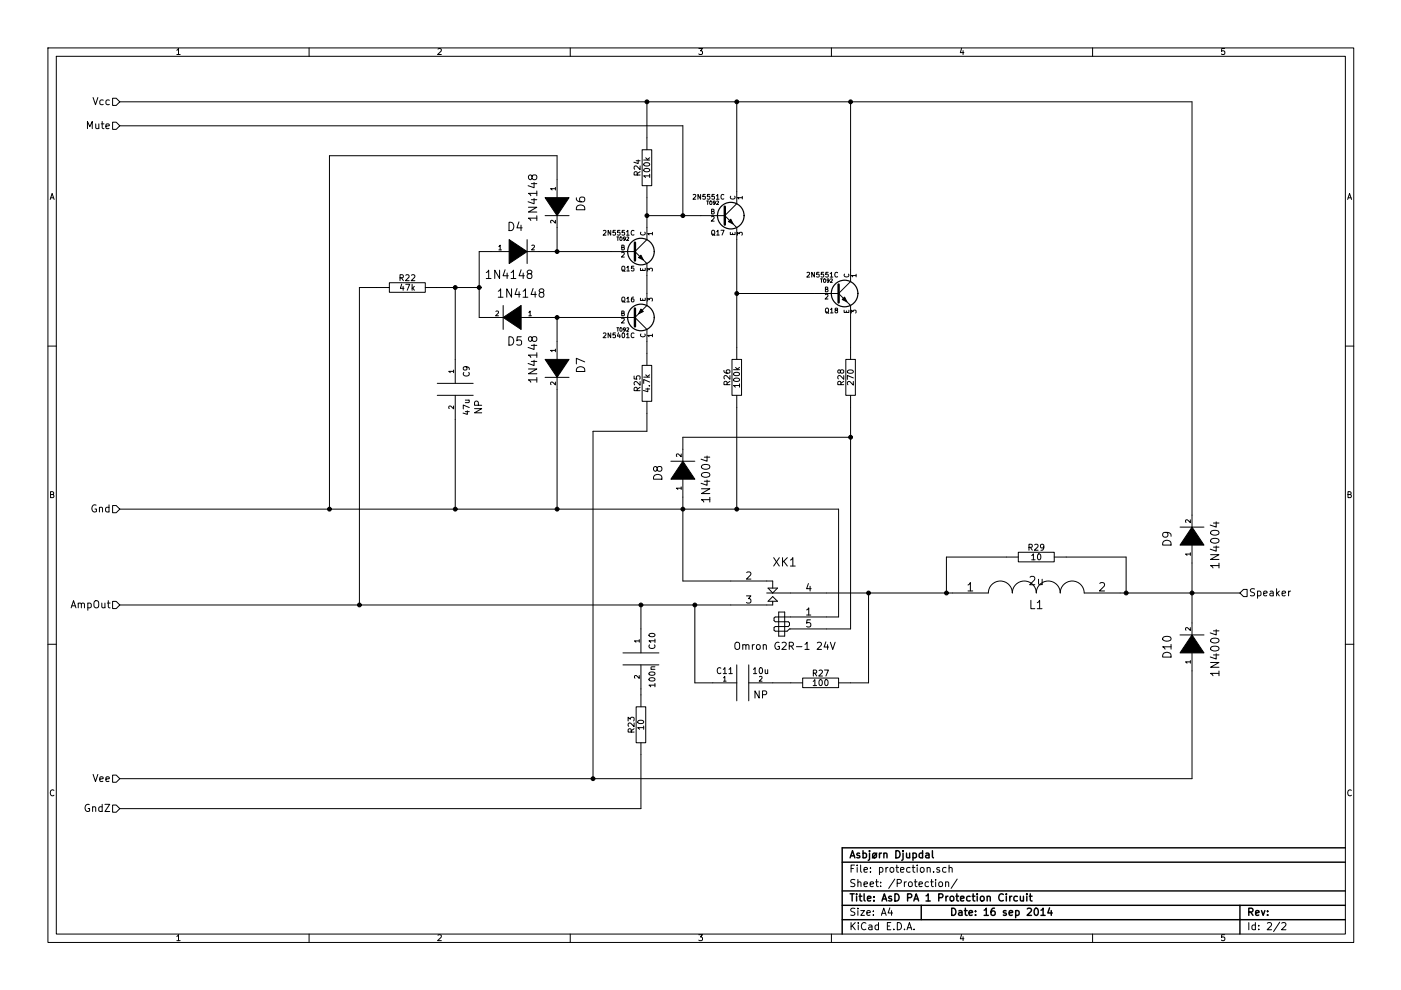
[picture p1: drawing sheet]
<svg xmlns="http://www.w3.org/2000/svg" width="297mm" height="210mm" viewBox="0 0 297 210" stroke-linecap="round" stroke-linejoin="round" font-family="sans-serif">
<g fill="none" stroke="#000" stroke-width=".21">
<path d="M10.2 10.2h276.8v189.6h-276.8zM11.9 11.9h273.3v186.1h-273.3zM37.5 10.7l.3-.4v1.3M37.5 11.6h.7M65.5 10.2v1.7M92.9 10.4l.4-.1 .3 .4-.8 .9h.8M120.9 10.2v1.7M148.2 10.3h.7l-.4 .5 .4 .1v.5l-.2 .2-.5-.2M176.3 10.2v1.7M203.9 10.2l-.3 1h.8M204.2 10.7v.9M231.6 10.2v1.7"/>
<path d="M259.6 10.3h-.6v.6l.2-.1 .4 .1v.5l-.1 .2-.5-.2M18.5 27.3v-1.5l.6 1 .5-1v1.5M19.7 20.7l.5 1.5 .6-1.5M20.3 26.3l.1 .9 .3 .1 .3-.1M21 26.3v1M21.5 26.3h.5M21.7 25.8v1.3l.3 .2M21.9 21.3l-.4-.1-.3 .3v.6l.3 .1 .4-.1M22.5 26.8l.7-.2-.1-.3h-.4l-.2 .2v.7h.6M23.2 21.3l-.4-.1-.3 .3v.6l.3 .1 .4-.1M23.9 25.9h.7l.8 .8-.8 .7h-.7zM23.9 20.8h.7l.8 .8-.8 .8h-.7z"/>
<path d="M25.4 21.6h227.3v90.2M25.4 26.7h119.4v19M112.6 38.9h1.2M112.8 37.4l.4-.3 .5 .1 .1 .2-.1 .5-.5 .2-.4-.4-.2-.5-.2-.1-.3 .1-.1 .5 .2 .3 .3 .1 .3-.4M113.2 38.7v1.1l-1.2-.4M117.8 39.7v.6M134.9 34.1h.8M135.1 37.1v-.6l-.5-.1-.2 .7h1.3M135.3 33.9v.8l-.9-.3M135.7 35.2v.8l-.9-.8-.4 .2 .2 .5M135.7 36.4l-.6 .4M136.1 31.8h2.1v7.6h-2.1z"/>
<path d="M136.5 33.9h1.2M136.6 35.8a.66 .66 0 0 1 .7-.2 .66 .66 0 0 1 .4 .5 .74 .74 0 0 1-1.2-.1zM136.6 34.6a.66 .66 0 0 1 .7-.2 .66 .66 0 0 1 .4 .5 .74 .74 0 0 1-1.2-.1zM136.9 33.5l.5 .4M137.2 21.6v10.2M137.2 39.4v11.4l-2.6 2.5h-22.8M137.7 37.3h-1.2l.4 .3M137.7 36.9v.7M137.7 33.5l-.4 .3M156.2 21.6v21.6l-2.5 2.5h-16.5M180.3 21.6v38.1l-2.5 2.5h-21.6M10.6 42.3l.4-1.3 .5 1.3"/>
<path d="M10.8 41.9h.6M82.6 59.9h7.6v2.1h-7.6zM84.8 58.9h.6l.1-.5-.7-.2v1.3M85.1 58.9l.4 .6M86 58.4l.5-.2 .2 .4-.7 .9h.7M87.2 58.4l.5-.2 .3 .4-.8 .9h.8M103.1 57.8l.5-.5v1.8M103.1 59.1h1M105.8 52.3l.2-.3v1M105.8 53h.5M105.9 57.3v1.8l-1-1.8v1.8M107.1 57.2l-.4 1.3h1.1"/>
<path d="M107.5 57.9v1.2M107.9 47.1a.9 .9 0 0 1 1 .9 .9 .9 0 0 1-1 .9zM108 50.8l3.8 2.5-3.8 2.6zM108 53.3h-6.4v14h5.1M108.4 57.8l.5-.5v1.8M108.4 59.1h1M110 47l-.4 1.3h1.1M110.5 47.7v1.2M110.5 57.2l-.4 1.3h1.1M110.9 57.9v1.2M111.8 50.8v5.1M112 43.9h1.8l-1.8 1.1h1.8"/>
<path d="M112.1 58l-.3-.3 .1-.2 .2-.2 .5 .1 .2 .2-.1 .3-.6 .1-.3 .4v.3l.3 .4 .5-.1 .2-.3-.1-.5-.3-.2M112.6 42.3h1.2M112.8 52.1l.3-.1 .2 .3-.6 .7h.6M113.2 42.1v1.1l-1.2-.4M113.8 46.3h-1.8l.5 .5M113.8 41h-1.8l.5 .5M113.8 40.5v1M113.8 45.7v1.1M115.6 41.9h5.1l-2.6 3.8zM115.6 45.7h5.1M117.8 40h-1.1l.3 .3M117.8 46.7v.6l-.8-.6-.3 .2 .1 .4"/>
<path d="M118.1 41.9v-8.9h-48.2v75M118.1 45.7v7.6M122.2 41.9a.75 .75 0 0 0 .8 .9h.6l.3-.2 .1-.5-.2-.2-.6-.1-.2 .1-.1 .5 .3 .4M122.5 43.6a.93 .93 0 0 1 1-.1 .93 .93 0 0 1 .5 1h-1.8v-.4zM127.9 48.9l.4-.1 .2 .3-.6 .8h.6M129.5 48.8v1.1l-.6-1.1v1.1M130.5 48.8h-.5l-.1 .5h.5l.1 .5h-.6M130.8 50.2h.4M131 50.2v.8M131.4 48.8h-.4l-.1 .5h.5v.5h-.5M131.4 50.3h.5l-.1 .7-.4-.1zM131.8 53.6l.4-.1 .2 .3-.7 .7h.7"/>
<path d="M131.8 52.5l.5-.1v-.3l-.5-.1v1h.4l.2-.3-.2-.2M132 56.5l.3-.1 .1 .2 .1 .5-.2 .4-.4-.2zM132 57.2l.5 .4M132.4 48.8h-.5v.5h.5v.5h-.5M132.6 50.6l-.4 .1v-.4l.3-.1 .1 .2v.4l-.4 .2M132.8 49.1l.3-.3v1.1M132.8 49.9h.6M132.9 56.7l.3-.3v1.1M132.9 50.3l.3-.1 .1 .3-.5 .5h.5M132.9 57.5h.6M134.4 56.4h-.5v.5h.4l.1 .5h-.5M134.4 48.9a.44 .44 0 0 0-.6 .5 .44 .44 0 0 0 .6 .4"/>
<path d="M134.6 53.3l1.3 1.3zM135.8 56.9v.5h1v-.5M135.9 54.1l.5 1-1-.5zM135.9 49.2a.44 .44 0 0 0 .4 .6 .44 .44 0 0 0 .4-.6M136.3 57v.4M136.4 55.1l.8 .8v8.9l-2.6 2.5M137.3 57.5v-.6l.4 .3 .1-.3h.4v.6M138.3 49.5h-1l.3 .3M138.3 49.3v.5M147 41.3l.3-.1 .2 .3-.6 .7h.6M148.5 41.2v1l-.5-1v1M149.5 41.2h-.5v.5h.5v.4h-.5"/>
<path d="M149.8 42.6h.4M150 42.6v.8M150.5 41.2h-.5v.5h.4l.1 .4h-.5M150.5 42.7h.4v.6h-.4zM150.9 46l.3-.1 .2 .3-.6 .7h.6M150.9 44.8h.4l.1-.3-.5-.2v1.1h.4l.1-.4-.2-.2M151 48.9l.3-.1 .2 .2v.5l-.2 .3-.4-.1zM151.1 49.6l.5 .3M151.5 41.2h-.5l-.1 .5h.5l.1 .4h-.6M151.6 43l-.3 .1v-.4l.2-.1 .1 .2v.4l-.3 .2M151.9 41.5l.3-.3v1M151.9 42.2h.6"/>
<path d="M151.9 49.1l.3-.3v1M151.9 42.7l.3-.1 .1 .2-.4 .6h.4M151.9 49.8h.6M152.9 48.8h.6l-.4 1M153.5 41.3a.44 .44 0 0 0-.6 .4 .44 .44 0 0 0 .6 .4M153.7 45.7l1.2 1.3zM154.8 49.3v.4h1.1v-.4M154.9 46.5l.5 1-1-.5zM154.9 41.6a.44 .44 0 0 0 .4 .6 .44 .44 0 0 0 .5-.6M155.3 49.4v.3M155.4 47.5l.8 .8v27.9M156.4 49.9v-.6l.3 .3 .1-.3h.5v.6"/>
<path d="M157.4 41.9h-1l.3 .3M157.4 41.6v.6M171.1 57.8l.4-.1 .2 .3-.7 .8h.7M172.7 57.7v1.1l-.6-1.1v1.1M173.7 57.7h-.5l-.1 .5h.5l.1 .4h-.6M174 59.1h.4M174.2 59.1v.8M174.6 57.7h-.5v.5h.5v.4h-.5M174.6 59.2h.4v.6h-.4zM175.6 57.7h-.5v.5h.4l.1 .4h-.5M175.8 59.5l-.4 .1v-.4l.2-.1 .2 .2-.1 .4-.3 .2M176 58l.3-.3v1.1"/>
<path d="M176 58.8h.6M176.1 59.2l.3-.1 .1 .3-.5 .5h.5M177.6 57.8a.44 .44 0 0 0-.6 .4 .44 .44 0 0 0 .6 .4M179.1 58.1a.44 .44 0 0 0 .4 .6 .44 .44 0 0 0 .4-.6M181.5 58.4h-1l.3 .3M181.5 58.1v.6M285.7 42.3l.4-1.3 .5 1.3M285.9 41.9h.5M10.2 73.4h1.7M82.6 61h-6.4v67.3M85.2 60.2l-.3 .9h.7M85.5 60.7v.8"/>
<path d="M86 60.3h.9l-.6 1.2M87.4 60.3v1.2M87.5 61.1l.4 .4M87.9 60.7l-.5 .5M90.2 61h11.4M96.2 78.7h-1.1l.4 .3M96.2 78.5v.5M96.5 61v20.3M98.3 79a.55 .55 0 0 0 .1 .7 .55 .55 0 0 0 .8 0l.3-.4-.1-.3M98.8 77.7l.2 .3v.4h-.7l-.1-.4 .3-.3 .7 .1 .2 .2 .1 .4M105.1 66l.4-.1 .2 .3-.6 .8h.6M105.6 61.7l.5-.5v1.8"/>
<path d="M105.6 63h1.1M106.7 67.3l3.8-2.5v5.1zM106.7 64.8v5.1M107.9 71.4a.9 .9 0 0 1 1 .9 .9 .9 0 0 1-1 .9zM108.5 61.2v1.8l-1.1-1.8v1.8M109.6 61.2l-.4 1.2h1.1M110.1 61.8v1.2M110.5 67.3h24.1M110.5 71.4h-.8l-.1 .9 .2-.2 .6 .1 .2 .2-.1 .6-.2 .2-.7-.2M110.9 61.7l.5-.5v1.8M110.9 63h1M112 78.2h1.8l-1.8 1h1.8"/>
<path d="M112.1 66.2l.3-.3v1.1M112.1 67h.6M112.6 76.6h1.2M112.6 73.2h1.2M112.8 71.7l.4-.3 .5 .1 .1 .2-.1 .5-.5 .2-.4-.4-.2-.5-.2-.1-.3 .1-.1 .5 .2 .3 .3 .1 .3-.4M113 61.2l-.4 1.2h1.1M113.2 76.4v1.1l-1.2-.4M113.2 73v1.1l-1.2-.4M113.5 61.8v1.2M113.8 75.3h-1.8l.5 .5M113.8 74.8v1M114.7 62l-.4-.3 .1-.3 .3-.2 .5 .1 .1 .3-.1 .2-.5 .2-.4 .4v.3l.4 .3 .5-.1 .1-.2-.1-.5-.2-.2"/>
<path d="M115.6 76.2h5.1l-2.6 3.8zM117.8 74.3h-1.1l.3 .3M117.8 74v.6M118.1 67.3v8.9M122.5 77.9a.93 .93 0 0 1 1-.1 .93 .93 0 0 1 .5 1h-1.8v-.4zM124 76.7l-1.8-.7v1.2M127.9 70.7l.4-.1 .2 .3-.6 .7h.6M129.5 70.6v1l-.6-1v1M130.5 70.6h-.5l-.1 .5 .5-.1 .1 .5h-.6M130.8 69.5h.4M131 69.5v.7M131.1 70.5l-.2 .8h.6"/>
<path d="M131.4 70.9v.7M131.4 69.6h.5l-.1 .6-.4-.1zM131.8 67.6l.4-.1 .2 .3-.7 .7h.7M131.8 66.4h.5v-.4l-.5-.1v1.1h.4l.2-.4-.2-.2M132 63h.3l.1 .1 .1 .6-.2 .3-.4-.1zM132 70.7l.1-.1a.49 .49 0 0 1 .4 .5 .49 .49 0 0 1-.5 .5l-.1-.4zM132 63.8l.5 .3M132.6 69.8l-.4 .1v-.3l.3-.1 .1 .1v.5l-.4 .1M132.8 70.9l.3-.3v1M132.8 71.6h.6M132.9 63.3l.3-.3v1M132.9 69.6l.3-.1 .1 .2-.5 .5h.5"/>
<path d="M132.9 64h.6M134.3 63l-.3 .1-.1 .7 .1 .2 .4-.1-.1-.5h-.3l-.1 .2M134.4 70.7a.44 .44 0 0 0-.6 .4 .44 .44 0 0 0 .6 .4M134.4 79.7v.6l.7 .1-.2-.2 .2-.5h.5l.1 .2-.1 .5M134.6 67.3l2.6 2.6v7.6M134.6 65.4v3.8M135.8 63.2v.5h1v-.5M135.9 65.5l.5 .5-1 .5zM135.9 70.8a.44 .44 0 0 0 .4 .6 .44 .44 0 0 0 .4-.6M136.1 77.5h2.1v7.6h-2.1zM136.3 63.4v.3M136.5 80h1.2"/>
<path d="M136.9 79.5l.5 .5M137.3 63.8v-.6l.4 .4 .1-.4h.4v.6M137.7 79.5l-.4 .3M138.3 71.1h-1l.3 .3M138.3 70.8v.6M153.5 78.5v.3l.3 .3h.7l.3-.2-.2-.4-.4-.1-.2 .2v.3l.2 .2M154.8 79.6v.8l-.9-.8-.4 .3 .1 .4M155.2 76.2h2v7.6h-2zM155.5 78.4h1.3M155.6 79.1a.74 .74 0 0 1 1.2 .3 .74 .74 0 0 1-1.3-.2zM156 77.9l.4 .5M156.8 77.9l-.5 .4"/>
<path d="M175 62.5l.4-.1 .1 .3-.6 .7h.6M175 61.3h.4l.1-.3-.5-.1v1h.4l.2-.4-.3-.2M175.1 65.4l.3-.1 .2 .2 .1 .5-.3 .3-.3-.1zM175.2 66.1l.5 .3M176.1 65.6l.3-.3v1M176.1 66.3h.5M177.2 65.8l-.2-.2 .1-.2h.4l.1 .3-.6 .3 .2 .3 .4-.1v-.3l-.2-.1M177.8 62.2l1.3 1.3zM178.2 78.6l.2-.2h.3l.2 .2-.1 .4-.1 .1-.5-.1-.1-.5h-.4l-.1 .1 .1 .5h.4l.1-.2M178.9 79.6v.8l-.9-.8-.4 .3 .1 .4M179 65.8v.4h1v-.4M179.1 63l.5 1-1-.5z"/>
<path d="M179.3 76.2h2.1v7.6h-2.1zM179.5 65.9v.3M179.6 64l.7 .8v11.4M179.7 78.6a.74 .74 0 0 1 1.2 .3 .74 .74 0 0 1-1.2-.2zM180.5 66.4v-.6l.4 .3 .1-.3h.4v.6M285.2 73.4h1.8M92.7 83.8h7.6M92.7 81.3h7.6M96.2 86.1v.6l-.7-.6-.4 .2 .2 .3M96.5 83.8v24.2M98.7 87.3h.8M98.7 84.8h.8"/>
<path d="M99.1 87.1v.8l-.9-.3M99.4 84.8v.5l-.7 .1M99.5 86.4l-1.3-.5v.8M100.6 86.6h1.5l-1.5 .9h1.5M101.4 85.9l-.1-.7-.2-.2-.3 .1-.2 .2v.6h1.5M113.8 80.5h-1.8l.5 .6M113.8 80v1.1M115.6 80h5.1M117.8 81v.6l-.8-.6-.3 .2 .1 .4M118.1 80v28M135.1 82.8v-.6h-.5l-.2 .6h1.3M135.7 80.9v.8l-.9-.8-.4 .2 .2 .5"/>
<path d="M135.7 82.1l-.6 .4M136.9 82.5h.8M137.2 85.1v6.3h-11.5v73.7M137.3 82.3v.8l-.9-.3M137.6 81.8h.1M137.7 81l-1.2-.5v.8M139.3 99.2l.4-.3 .5 .1 .1 .2v.5l-.6 .2-.4-.3-.1-.6-.3-.1-.2 .2-.1 .5 .1 .2 .3 .1 .3-.3M142.2 97.8h5.1M144.4 96.2v.7l-.7-.7-.3 .2 .1 .4M144.8 97.8l2.5 3.8h-5.1zM148.9 98.6l.9-.1 .5 .1 .2 .3a.96 .96 0 0 1-.7 .7 .96 .96 0 0 1-1-.4l-.1-.3zM149.3 96.9h1.2"/>
<path d="M149.9 96.7v1.1l-1.3-.4M154.2 81.6l-.1-.7h-.5l-.1 .7h1.3M154.8 80.8l-.6 .5M155.7 80.3a.66 .66 0 0 1 .6-.2 .66 .66 0 0 1 .5 .5 .74 .74 0 0 1-1.3-.1zM156.2 83.8v24.2M156.8 81.7h-1.3l.4 .4M156.8 81.4v.7M178.3 81.6l-.1-.7h-.5l-.1 .7h1.3M178.9 80.8l-.6 .5M180.3 92.7h-35.5v5.1M180.3 83.8v49.6h-12.9l-.5 .4h-2.5l-.3-.2v-.5l.3-.3h2.7l.3-.2v-.5l-.3-.3h-2.7l-.3-.2v-.6l.3-.2h13.4v-22.8h-152.4M180.9 80.9v.8l-.9-.8-.3 .2 .1 .5"/>
<path d="M180.9 80.1l-1.2-.5v.8M10.7 104.9l.6-.1v-.4l-.6-.2v1.3h.5l.2-.4-.2-.2M20.4 107.1a.7 .7 0 0 0-.9 .7 .7 .7 0 0 0 .9 .6v-.5h-.3M21.1 107.7l.1-.1a.36 .36 0 0 1 .5 .2v.8M21.1 107.5v1.1M23.1 107.6l-.4-.1-.3 .3 .1 .6 .2 .2 .4-.1M23.1 107v1.6M23.9 107.2h.7l.8 .8-.8 .7h-.7zM138.8 100.8a.93 .93 0 0 1 1.1-.2 .93 .93 0 0 1 .4 1h-1.7v-.4zM144.4 103.5h-1l.3 .3M144.4 103.2v.6M144.8 101.6v21.6h19v1.5"/>
<path d="M148.7 103.6h1.8l-1.8 1h1.8M148.9 100.3l.9-.1 .5 .1 .2 .3a.96 .96 0 0 1-.7 .7 .96 .96 0 0 1-1-.4l-.1-.3zM149.3 102h1.2M149.9 101.8v1.1l-1.3-.4M150.5 105.9h-1.8l.5 .6M150.5 105.4v1.1M164 118.2l1.2 1.8M165.2 118.2l-1.2 1.8M165.9 118.2v1.8M166.2 119l.7 1M166.9 118.2l-1 1.1M167.6 118.7l.5-.5v1.8"/>
<path d="M215.9 117.1h7.6v2h-7.6zM215.9 118.1h-15.2v7.6M218.2 116.1l.6-.1v-.5l-.6-.1v1.3M218.5 116.1l.4 .6M218.7 117.8l.4-.4v1.3M218.7 118.7h.8M219.4 115.5l.5-.1 .2 .4-.8 .9h.8M220.1 117.6l.1-.2a.67 .67 0 0 1 .5 .7 .67 .67 0 0 1-.5 .6l-.2-.5zM221.3 116l-.2 .2-.4-.1-.1-.6 .5-.1 .2 .2v.8l-.2 .2-.4 .1M223.5 118.1h15.3v7.6M246.8 114.7a.93 .93 0 0 1 1-.1 .93 .93 0 0 1 .5 1h-1.8v-.4zM247.3 112.9l.3 .3v.3l-.3 .4-.7-.2-.1-.5 .2-.2a1.5 1.5 0 0 1 1.5 .2l.1 .5"/>
<path d="M250.2 111.8h5.1M252.4 117.5h-1l.3 .3M252.4 110.2v.6l-.7-.6-.3 .2 .1 .4M252.4 117.2v.6M252.7 111.8l2.6 3.8h-5.1zM252.7 115.6v19M256.7 117.6h1.7l-1.7 1h1.7M256.8 114.3l1-.2 .5 .2 .1 .3a.96 .96 0 0 1-.7 .6 .96 .96 0 0 1-.9-.3l-.1-.3zM256.8 112.6l1-.2 .5 .2 .1 .3a.96 .96 0 0 1-.7 .6 .96 .96 0 0 1-.9-.3l-.1-.3zM257.3 116h1.1M257.3 110.9h1.1M257.9 115.7v1.2l-1.3-.5"/>
<path d="M257.9 110.6v1.2l-1.3-.5M258.4 119.9h-1.7l.5 .5M258.4 119.4v1M285.8 104.9l.5-.1 .1-.4-.6-.2v1.3h.5l.2-.4-.3-.2M10.2 136.6h1.7M15.1 128.9l.5-1.5 .5 1.5M15.2 128.4h.8M16.6 128l.1-.1a.36 .36 0 0 1 .5 .2v.8M16.6 127.9v1M17.2 128.1a.35 .35 0 0 1 .4-.3 .35 .35 0 0 1 .3 .3v.8M18.6 127.9h.5l.3 .3-.1 .6-.2 .1-.5-.1M18.6 127.9v1.5"/>
<path d="M20.1 127.4a.5 .5 0 0 1 .6 0 .5 .5 0 0 1 .2 .5v.8l-.3 .2a.53 .53 0 0 1-.7-.5v-.5zM21.6 127.9l.1 .9 .3 .1 .3-.1M22.3 127.9v1M22.8 127.9h.5M23 127.4v1.3l.3 .2M23.9 127.5h.7l.8 .8-.8 .7h-.7zM132.1 138.4h7.6M135.5 135.9h-1l.3 .3M135.5 135.6v.6M135.9 128.3v10.1M137.7 134.5a.74 .74 0 0 1 1.2 .2 .74 .74 0 0 1-1.3-.1zM137.7 136.7a.55 .55 0 0 0 .1 .8 .55 .55 0 0 0 .8-.1l.3-.3-.2-.4"/>
<path d="M138.9 135.9h-1.3l.4 .3M138.9 135.5v.7M147.3 128.3v16.5h8.9M155.9 136.4a.5 .5 0 0 1 .6-.2 .5 .5 0 0 1 .3 .5v.8l-.3 .2a.53 .53 0 0 1-.7-.5zM157.5 136.8h.1a.36 .36 0 0 1 .5 .1v.8M157.5 136.7v1M158.1 136.9a.35 .35 0 0 1 .4-.2 .35 .35 0 0 1 .3 .2v.8M158.3 126.3h.9l-.5 .6 .4 .2v.6l-.2 .2-.6-.2M158.3 121.4l.6-.1 .3 .4-.9 1.1h.9M159.5 136.7v1M159.9 136.7l-.4 .3M160.5 136.8l.4-.1 .3 .3v.4l-.3 .3-.5-.3z"/>
<path d="M161.8 136.8h.1a.36 .36 0 0 1 .6 .1v.8M161.8 136.7v1M162.6 125.7h47a2.54 2.54 0 0 1 2.5-2.5 2.54 2.54 0 0 1 2.5 2.5 2.54 2.54 0 0 1 2.6-2.5 2.54 2.54 0 0 1 2.5 2.5 2.54 2.54 0 0 1 2.6-2.5 2.54 2.54 0 0 1 2.5 2.5 2.54 2.54 0 0 1 2.5-2.5 2.54 2.54 0 0 1 2.6 2.5h33M162.8 127.5l1-1 1 1zM162.8 124.7h2l-1 1zM163.8 127.5v.8h-138.4M165.1 129.8h1.3v5.1h-1.3zM165.2 136.2a.7 .7 0 0 0-.9 .8 .7 .7 0 0 0 1 .6v-.5h-.4M165.8 136.3l.6-.1 .3 .4-.9 1.1h.9M167.3 137l.8-.1 .1-.2-.1-.4-.2-.1h-.6v1.5M167.6 120h1M167.7 137l.5 .7"/>
<path d="M168.9 137.1h1.1M170.7 136.6l.4-.4v1.5M170.7 137.7h.9M171 129.3l.5-.4v1.5M171 130.4h.9M171.4 123.7l-.4 1.1h1M171.8 124.3v1M171.8 131.4h-.7l-.1 .8 .2-.2 .6 .1 .1 .2-.1 .5-.2 .1-.6-.1M173.3 136.3l.6-.1 .3 .4-1 1.1h1M175.1 136.1l-.4 1.1h1M175.5 136.7v1M176 136.2l.6 1.5 .5-1.5"/>
<path d="M184.2 125.7v19.1h-6.4M205.2 124l.5-.5v1.8M205.2 125.3h1M218.4 122.4l.2-.2h.5l.2 .2 .1 .3-.1 .3-1 1h1.1M218.6 127.3v1.8h.8M219.9 127.8l.5-.5v1.8M219.9 129.1h1M220.2 122.8l.1 1.1 .4 .1 .3-.2M221 122.8v1.2M233.2 123.7l.2-.2h.5l.2 .2 .1 .3-.1 .3-1 1h1.1M246.7 135.1l.9-.2 .5 .2 .2 .2a.96 .96 0 0 1-.7 .7 .96 .96 0 0 1-1-.3l-.1-.4zM246.8 138.5a.93 .93 0 0 1 1-.1 .93 .93 0 0 1 .5 .9h-1.8v-.4z"/>
<path d="M248.3 137.1h-1.8l.5 .5M248.3 136.6v1M250.2 134.6h5.1M252.4 133.1v.6l-.7-.6-.3 .1 .1 .4M252.7 134.6l2.6 3.8h-5.1zM252.7 138.4v26.7h-227.3M256.8 137.2l1-.2 .5 .2 .1 .2a.96 .96 0 0 1-.7 .7 .96 .96 0 0 1-.9-.3l-.1-.4zM256.8 135.5l1-.2 .5 .2 .1 .2a.96 .96 0 0 1-.7 .7 .96 .96 0 0 1-.9-.3l-.1-.4zM257.3 138.9h1.1M257.3 133.8h1.1M257.9 138.6v1.1l-1.3-.4M257.9 133.5v1.1l-1.3-.4"/>
<path d="M263.7 125h.7v1.5h-.7l-.8-.8zM266 124.9l-.6-.1-.3 .3 .2 .4 .6 .3v.4l-.2 .1h-.6M266.6 125.4l.5-.1 .3 .3-.1 .6-.2 .1h-.5M266.6 125.3v1.5M267.9 125.8l.8-.1-.1-.3-.5-.1-.2 .3 .1 .7h.6M269.3 125.4h.6l.1 .9M270 125.7l-.7 .1a.3 .3 0 0 0 .1 .5h.6M270.7 124.8v1.5M270.8 125.8l.4 .5M271.2 125.3l-.5 .6M271.8 125.8l.8-.1-.1-.3-.4-.1-.3 .3 .1 .7h.6M273.2 125.3v1"/>
<path d="M273.6 125.3l-.4 .3M285.2 136.6h1.8M132.1 141h7.6M133.2 152.9v-.8l.5 .4 .1-.4h.5l.1 .2-.1 .6M133.8 155.2v-.6h-.5l-.1 .6h1.2M134.4 153.3v.8l-.8-.8-.4 .2 .1 .5M134.4 154.5l-.6 .4M134.9 149.9h2v7.6h-2zM135.3 152.9a.74 .74 0 0 1 1.2 .2 .74 .74 0 0 1-1.3-.1zM135.5 143.2v.6l-.7-.6-.3 .2 .1 .4M135.9 141v8.9M135.9 157.5v14h-110.5"/>
<path d="M136.5 154.3h-1.3l.4 .3M136.5 153.9v.7M137.7 143.9a.74 .74 0 0 1 1.2 .2 .74 .74 0 0 1-1.3-.1zM137.7 142.6a.74 .74 0 0 1 1.2 .3 .74 .74 0 0 1-1.3-.1zM138 141.9h.9M138.9 145.3h-1.3l.4 .3M138.9 141.4h-.8l.1 .5M138.9 144.9v.7M152.8 141.7a.55 .55 0 0 0-.7 .1 .55 .55 0 0 0 0 .7l.4 .3 .3-.1M153.3 141.9l.4-.3v1.2M153.3 142.8h.8M153.4 143.7l.3-.3v1"/>
<path d="M153.4 144.4h.5M154.6 141.9l.3-.3v1.2M154.6 142.8h.7M156.2 141v7.6M158.8 144.8h11.4M158.8 141v7.6M159.7 141.9l.4-.3v1.2M159.7 142.8h.8M161 146.5v1.5l-.9-1.5v1.5M161 143.5l.4-.1 .2 .3-.6 .7h.6M161.1 141.7l.1-.1a.67 .67 0 0 1 .5 .6 .67 .67 0 0 1-.5 .6l-.2-.5zM161.7 147.3l.7-.1 .2-.2-.1-.4-.2-.1h-.6v1.5"/>
<path d="M162.2 142l.1 .8 .5-.1M162.8 142v.8M170.2 143.8h7.6v2h-7.6zM172.4 144.5l.4-.4v1.3M172.4 145.4h.7M172.4 142.7h.7v-.5l-.7-.1v1.2M172.7 142.7l.5 .6M173.7 142.2l.4-.1 .3 .3-.8 .9h.8M173.7 144.2l.2-.1a.67 .67 0 0 1 .5 .6 .67 .67 0 0 1-.5 .7l-.3-.5zM174.8 142.1h.8l-.5 1.2M175 144.2l.1-.1a.67 .67 0 0 1 .5 .6 .67 .67 0 0 1-.5 .7l-.2-.5zM252.4 140.3h-1l.3 .3"/>
<path d="M252.4 140.1v.5M256.7 140.5h1.7l-1.7 1h1.7M258.4 142.8h-1.7l.5 .5M258.4 142.3v1M11.4 167.6a.55 .55 0 0 0-.7 .1 .55 .55 0 0 0 0 .7l.4 .3 .3-.1M18.9 170.6a.7 .7 0 0 0-.9 .7 .7 .7 0 0 0 1 .6v-.5h-.3M19.6 171.2l.1-.1a.36 .36 0 0 1 .6 .2v.8M19.6 171v1.1M19.7 164.2l.5 1.5 .6-1.5M21.2 165.2l.7-.1-.1-.3-.4-.1-.2 .2v.7h.6M21.7 171.1l-.5-.1-.3 .3 .1 .6 .2 .2 .5-.1M21.7 170.5v1.6"/>
<path d="M22.3 170.5h1l-1 1.6h1M22.5 165.2l.7-.1-.1-.3-.4-.1-.2 .2v.7h.6M23.9 164.3h.7l.8 .8-.8 .8h-.7zM23.9 170.7h.7l.8 .8-.8 .7h-.7zM286.5 167.6a.55 .55 0 0 0-.7 .1 .55 .55 0 0 0 0 .7l.4 .3 .3-.1M37.5 198.6l.3-.4v1.2M37.5 199.4h.7M65.5 198v1.8M92.9 198.3l.4-.1 .3 .4-.8 .8h.8M120.9 198v1.8M148.2 198.2h.7l-.4 .5 .4 .1v.5l-.2 .1-.5-.1M176.3 198v1.8"/>
<path d="M180.4 195.6v1.5M180.4 184.2h.5M180.7 196.3l.6 .8M181.2 183.4h-.8v1.5M181.3 192.6h-.6l-.3 .3 .1 .3 .7 .3v.5l-.3 .1-.5-.1M181.3 186.5h-.6l-.3 .3 .1 .3 .7 .3v.5l-.3 .1-.5-.1M181.3 195.6l-.9 .9M181.7 183.4v.2M181.7 183.9v1M181.9 192.6v.1M181.9 187.1l.1-.1a.36 .36 0 0 1 .5 .2v.8M181.9 186.5v1.5"/>
<path d="M181.9 193.1v1M182 195.6v.2M182 196.1v1M182.5 183.4v1.3l.2 .2M182.5 193.1h.8l-.8 1h.8M183.2 184.4l.7-.1-.1-.3-.4-.1-.2 .3 .1 .7h.5M183.2 187.5l.7-.1-.1-.4h-.4l-.2 .2 .1 .7h.5M183.6 195.8a.72 .72 0 0 0-1 .5 .72 .72 0 0 0 .7 .8l.3-.1M183.8 193.6l.7-.2v-.3h-.5l-.2 .2 .1 .7h.6M184.2 196.2h.6l.1 .9M184.5 187.5l.7-.1-.1-.4h-.4l-.2 .2 .1 .7h.5M184.6 184.8v.1"/>
<path d="M184.6 184v.2M184.9 196.5l-.7 .1a.3 .3 0 0 0 .2 .5h.5M185.2 194v.1M185.2 193.1v.2M185.6 187h.6M185.9 186.5v1.3l.3 .2M186.3 196.2l-.5-.1-.3 .3 .1 .6 .2 .1h.5M186.3 195.6v1.5M186.5 184l.4-.1 .3 .3-.1 .6-.2 .1h-.4M186.5 183.9v1.5M186.7 187.9v.1M186.7 187v.2"/>
<path d="M186.9 194.1l.5-1.5 .5 1.5M187 193.6h.7M187.8 183.9v1M188.1 196.3h.5M188.3 183.9l-.5 .3M188.7 192.5l-.4 1.1h1M188.8 184.1l.2-.2 .4 .2v.7l-.2 .1-.4-.1zM188.9 195.6h-.8v1.5h.8M189 193.1v1M189.5 197v.1M189.7 186.4l-1.3 2M189.9 183.9h.6"/>
<path d="M190.1 183.4v1.3l.4 .2M190.2 187.3l.8-.1 .1-.2-.1-.4-.2-.1h-.6v1.5M190.2 195.6a.77 .77 0 0 1 .9 .8 .77 .77 0 0 1-.9 .7zM190.9 184.4l.8-.1-.1-.3-.4-.1-.3 .3 .1 .7h.6M191.7 187v1M191.8 197v.1M192.2 187l-.5 .3M192.3 197.1l.5-1.5 .5 1.5M192.4 196.7h.8M192.7 187.1l.2-.1 .4 .1v.8l-.2 .1-.4-.1zM193 184l-.5-.1-.3 .3 .1 .6 .2 .1h.5M193.4 183.9h.6"/>
<path d="M193.6 183.4v1.3l.4 .2M193.8 197v.1M193.9 187h.5M194.1 186.5v1.3l.3 .2M194.5 183.4v.2M194.5 183.9v1M194.8 187.5l.8-.1-.1-.4h-.4l-.3 .2 .1 .7h.6M195.2 184.1l.2-.2 .5 .2v.7l-.3 .1-.4-.1zM196.6 184.1v-.1a.36 .36 0 0 1 .6 .2v.7M196.6 183.9v1M196.9 187h-.5l-.3 .3 .1 .6 .2 .1 .5-.1M197.3 187h.6"/>
<path d="M197.5 186.5v1.3l.4 .2M197.9 184.8v.1M198.4 186.5v.1M198.4 187v1M199.1 187.1l.2-.1 .5 .1v.8l-.3 .1-.4-.1zM199.2 184l-.4-.1-.2 .3 .1 .2 .5 .1v.4h-.6M200.5 187.1l.1-.1a.36 .36 0 0 1 .5 .2v.8M200.5 187v1M200.6 184l-.4-.1-.4 .3 .1 .6 .3 .1h.4M201.2 184.1l.1-.1a.36 .36 0 0 1 .6 .2v.7M201.2 183.4v1.5M202.9 186.4l-1.2 2"/>
<path d="M203.9 198.1l-.3 .9h.8M204.2 198.6v.8M231.6 198v1.8M259.6 198.2h-.6v.6l.2-.1 .4 .1v.5l-.1 .1-.5-.1M264.8 195.6v1.5M266.2 196.2l-.5-.1-.3 .3 .1 .6 .2 .1h.5M266.2 195.6v1.5M266.9 197v.1M266.9 196.2v.1M268.7 195.8l.6-.2 .3 .4-.9 1.1h.9M271.3 195.5l-1.3 2M271.8 195.8l.5-.2 .3 .4-.9 1.1h.9"/>
<circle cx="137.2" cy="21.6" r=".41"/>
<circle cx="156.2" cy="21.6" r=".41"/>
<circle cx="180.3" cy="21.6" r=".41"/>
<circle cx="118.1" cy="53.3" r=".41"/>
<circle cx="137.2" cy="45.7" r=".41"/>
<circle cx="144.8" cy="45.7" r=".41"/>
<circle cx="96.5" cy="61" r=".41"/>
<circle cx="101.6" cy="61" r=".41"/>
<circle cx="118.1" cy="67.3" r=".41"/>
<circle cx="156.2" cy="62.2" r=".41"/>
<circle cx="180.3" cy="92.7" r=".41"/>
<circle cx="69.8" cy="108" r=".41"/>
<circle cx="96.5" cy="108" r=".41"/>
<circle cx="118.1" cy="108" r=".41"/>
<circle cx="144.8" cy="108" r=".41"/>
<circle cx="156.2" cy="108" r=".41"/>
<circle cx="76.2" cy="128.3" r=".41"/>
<circle cx="135.9" cy="128.3" r=".41"/>
<circle cx="147.3" cy="128.3" r=".41"/>
<circle cx="184.1" cy="125.7" r=".41"/>
<circle cx="200.7" cy="125.7" r=".41"/>
<circle cx="238.8" cy="125.7" r=".41"/>
<circle cx="252.7" cy="125.7" r=".41"/>
<circle cx="125.7" cy="165.1" r=".41"/>
</g>
<g fill="none" stroke="#000" stroke-width=".3">
<path d="M285.2 179.8h-106.6v18.2M178.6 182.8h106.6M178.6 188.9h106.6M178.6 195h106.6M178.6 191.9h106.6M180.2 181.9l.5-1.5 .6 1.5M180.2 189.5h.9M180.4 181.5h.7M180.7 189.5v1.5M181.6 189.5v.2M181.6 190v1M182.1 190h.6"/>
<path d="M182.2 180.9h-.3l-.2 .2v.2l.5 .2v.3h-.5M182.3 189.5v1.3l.4 .2M183 180.9h.4l.3 .3-.1 .6-.2 .1-.4-.1M183 180.4v1.5M183.2 189.5v1.3l.2 .2M183.9 190.5l.8-.1-.1-.3-.4-.1-.3 .2 .1 .8h.6M184.4 180.9v1.3l-.3 .2M184.4 180.4v.1M185.2 180.9h.3l.3 .3v.4l-.3 .3-.5-.3zM185.3 190.9v.1M185.3 190.1v.1M185.9 180.9l-.9 1"/>
<path d="M186.5 180.9v1M186.9 180.9l-.4 .3M187 191l.5-1.5 .5 1.5M187.1 190.6h.8M187.4 181l.1-.1a.36 .36 0 0 1 .6 .2v.8M187.4 180.9v1M189 190.1l-.4-.1-.2 .2 .1 .2 .5 .2v.4h-.6M189.7 189.5a.77 .77 0 0 1 .9 .8 .77 .77 0 0 1-.9 .7zM189.9 180.4a.77 .77 0 0 1 .9 .7 .77 .77 0 0 1-.9 .8zM191.5 180.9v1.3l-.3 .2M191.5 180.4v.1M192.2 180.9l.1 .9 .3 .1 .3-.1"/>
<path d="M192.4 190.3l.8-.1 .1-.2-.1-.3-.2-.2h-.6v1.5M192.9 180.9v1M193.6 180.9h.4l.3 .3-.1 .6-.2 .1-.4-.1M193.6 180.9v1.5M193.8 191l.5-1.5 .5 1.5M193.9 190.6h.7M195.3 191.9v3.1M195.6 180.9h-.4l-.3 .3v.6l.3 .1 .4-.1M195.6 180.4v1.5M196.3 180.9h.6l.1 1M196.3 189.9l.5-.4v1.5M196.3 191h.9"/>
<path d="M197 181.3l-.7 .1a.3 .3 0 0 0 .2 .5l.5-.1M197.7 180.4v1.3l.2 .2M199 190.3l.8-.1 .1-.2-.1-.3-.2-.2h-.6v1.5M200.6 190v1M201 190l-.4 .3M201.5 190.2l.2-.2 .5 .2v.7l-.3 .1-.4-.1zM201.8 192.6a.77 .77 0 0 1 .9 .7 .77 .77 0 0 1-.9 .8zM202.7 190h.6M202.9 189.5v1.3l.4 .2M203.3 193.1h.6l.1 1M203.7 190.5l.7-.1-.1-.3-.4-.1-.2 .2v.8h.6M204 193.4l-.7 .2a.3 .3 0 0 0 .2 .5l.5-.1"/>
<path d="M204.5 193.1h.6M204.7 192.6v1.3l.4 .2M205.5 193.6l.7-.2-.1-.3h-.4l-.2 .2v.7h.6M205.7 190.1l-.4-.1-.3 .3v.6l.3 .1h.4M206.1 190h.6M206.3 189.5v1.3l.4 .2M206.8 194v.1M206.8 193.1v.2M207.2 189.5v.2M207.2 190v1M207.9 190.2l.3-.2 .4 .2v.7l-.2 .1-.5-.1zM208.7 193l.4-.4v1.5"/>
<path d="M208.7 194.1h.9M209.3 190.2l.1-.1a.36 .36 0 0 1 .6 .1v.8M209.3 190v1M210.8 192.6h-.4a.99 .99 0 0 0 0 1.5l.5-.1 .1-.6-.3-.3-.4 .1-.2 .2M212.7 189.7a.72 .72 0 0 0-1 .5 .72 .72 0 0 0 .7 .8l.3-.1M213.3 193.1h-.3l-.3 .2 .1 .2 .5 .1v.4h-.6M213.4 189.5v.2M213.4 190v1M214 193.6l.7-.2-.1-.3h-.4l-.2 .2v.7h.6M214.1 190v1M214.5 190l-.4 .3M215.3 193.1h.5l.3 .3-.1 .6-.2 .1-.5-.1"/>
<path d="M215.3 193.1v1.5M215.7 190.1l-.4-.1-.3 .3v.6l.3 .1h.4M216.3 190l.1 1h.4l.2-.1M217 190v1M217.7 189.5v.2M217.7 190v1M217.8 192.7l.6-.1 .3 .4-.9 1.1h.9M218.2 190h.6M218.4 189.5v1.3l.4 .2M219.4 192.7l.2-.1a.81 .81 0 0 1 .6 .7 .81 .81 0 0 1-.6 .8l-.2-.1-.1-.5zM220.7 193l.5-.4v1.5M220.7 194.1h.9"/>
<path d="M222.5 192.5l-.4 1.1h1M222.9 193.1v1M262.9 191.9v6.1M264.8 193.4l.7-.1 .2-.2-.1-.4-.2-.1h-.6v1.5M265.2 193.4l.5 .7M266.2 193.6l.8-.2-.1-.3h-.5l-.2 .2 .1 .7h.6M267.5 193.1l.3 1 .4-1M268.8 194v.1M268.8 193.1v.2"/>
</g>
<g fill="#000">
<path d="M108 50.8l3.8 2.5-3.8 2.6zM115.6 41.9h5.1l-2.6 3.8zM135.9 54.1l.5 1-1-.5zM134.6 53.3l1.3 1.3zM154.9 46.5l.5 1-1-.5zM153.7 45.7l1.2 1.3zM106.7 67.3l3.8-2.5v5.1zM115.6 76.2h5.1l-2.6 3.8zM135.9 65.5l.5 .5-1 .5zM179.1 63l.5 1-1-.5zM177.8 62.2l1.3 1.3zM144.8 97.8l2.5 3.8h-5.1z"/>
<path d="M252.7 111.8l2.6 3.8h-5.1zM252.7 134.6l2.6 3.8h-5.1z"/>
<circle cx="137.2" cy="21.6" r=".41"/>
<circle cx="156.2" cy="21.6" r=".41"/>
<circle cx="180.3" cy="21.6" r=".41"/>
<circle cx="118.1" cy="53.3" r=".41"/>
<circle cx="137.2" cy="45.7" r=".41"/>
<circle cx="144.8" cy="45.7" r=".41"/>
<circle cx="96.5" cy="61" r=".41"/>
<circle cx="101.6" cy="61" r=".41"/>
<circle cx="118.1" cy="67.3" r=".41"/>
<circle cx="156.2" cy="62.2" r=".41"/>
<circle cx="180.3" cy="92.7" r=".41"/>
<circle cx="69.8" cy="108" r=".41"/>
<circle cx="96.5" cy="108" r=".41"/>
<circle cx="118.1" cy="108" r=".41"/>
<circle cx="144.8" cy="108" r=".41"/>
<circle cx="156.2" cy="108" r=".41"/>
<circle cx="76.2" cy="128.3" r=".41"/>
<circle cx="135.9" cy="128.3" r=".41"/>
<circle cx="147.3" cy="128.3" r=".41"/>
<circle cx="184.1" cy="125.7" r=".41"/>
<circle cx="200.7" cy="125.7" r=".41"/>
<circle cx="238.8" cy="125.7" r=".41"/>
<circle cx="252.7" cy="125.7" r=".41"/>
<circle cx="125.7" cy="165.1" r=".41"/>
</g>
<g fill="none" stroke="#000" stroke-width=".25">
<circle cx="135.9" cy="53.3" r="2.82"/>
<circle cx="154.9" cy="45.7" r="2.82"/>
<circle cx="135.9" cy="67.3" r="2.82"/>
<circle cx="179.1" cy="62.2" r="2.82"/>
</g>
<path d="M134.6 51.4v3.8M153.7 43.8v3.8M134.6 65.4v3.8zM177.8 60.3v3.8" fill="none" stroke="#000" stroke-width=".51"/>
</svg>
